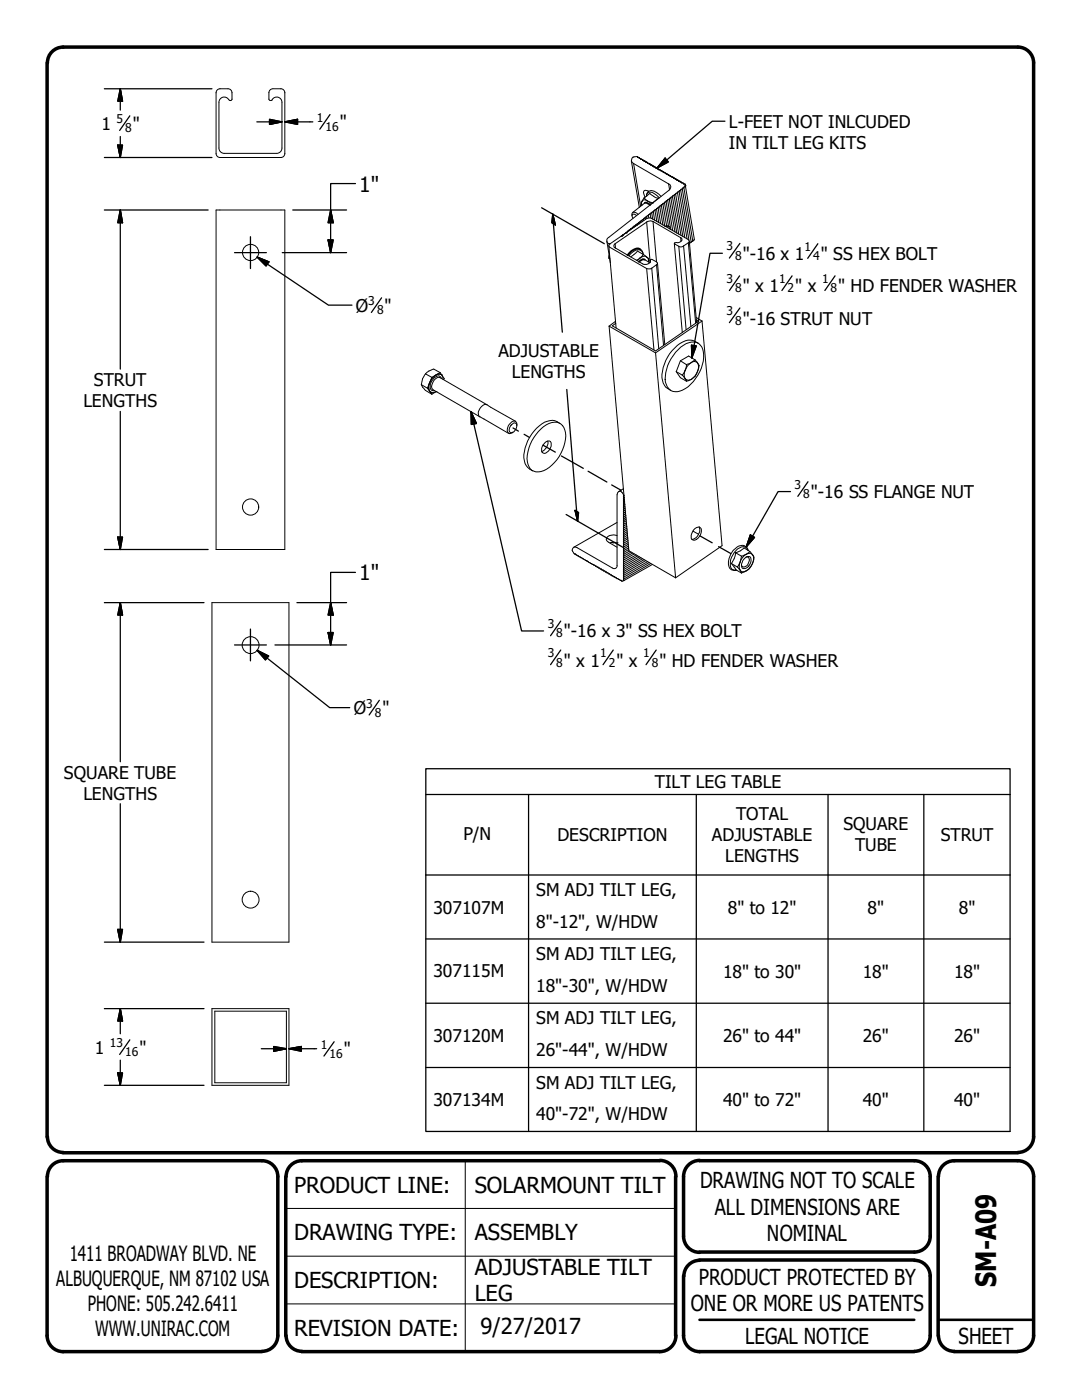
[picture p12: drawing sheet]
<svg xmlns="http://www.w3.org/2000/svg" width="216mm" height="279mm" viewBox="0 0 216 279" stroke-linecap="round" stroke-linejoin="round" font-family="sans-serif">
<defs><g id="words">
<text font-size="5.6" x="198.8" y="256.8" transform="rotate(-90 198.8 256.8)">SM-A09</text>
<g font-size="4.4">
<text x="58.7" y="238">PRODUCT LINE:</text>
<text x="94.7" y="238">SOLARMOUNT TILT</text>
<text x="139.7" y="237.1">DRAWING NOT TO SCALE</text>
<text x="142.6" y="242.4">ALL DIMENSIONS ARE</text>
<text x="58.7" y="247.5">DRAWING TYPE:</text>
<text x="94.7" y="247.5">ASSEMBLY</text>
<text x="153" y="247.6">NOMINAL</text>
<text x="58.7" y="257">DESCRIPTION:</text>
<text x="94.7" y="254.4">ADJUSTABLE TILT</text>
<text x="139.4" y="256.4">PRODUCT PROTECTED BY</text>
<text x="94.7" y="259.7">LEG</text>
<text x="137.9" y="261.6">ONE OR MORE US PATENTS</text>
<text x="58.7" y="266.6">REVISION DATE:</text>
<text x="95.9" y="266.3">9/27/2017</text>
<text x="148.7" y="268.2">LEGAL NOTICE</text>
<text x="191.3" y="268.2">SHEET</text>
</g>
<g font-size="4.2">
<text x="71.7" y="38.2">1&quot;</text>
<text x="71.7" y="115.8">1&quot;</text>
<text x="13.9" y="251.7">1411 BROADWAY BLVD. NE</text>
<text x="11.2" y="256.7">ALBUQUERQUE, NM 87102 USA</text>
<text x="17.5" y="261.7">PHONE: 505.242.6411</text>
<text x="19" y="266.7">WWW.UNIRAC.COM</text>
</g>
<g font-size="3.5">
<text x="20.3" y="25.8">1</text>
<text x="26.5" y="25.8">&quot;</text>
<text x="67.8" y="25.6">&quot;</text>
<text x="145.4" y="25.5">L-FEET NOT INLCUDED</text>
<text x="145.4" y="29.7">IN TILT LEG KITS</text>
<text x="148.2" y="51.9">&quot;-16 x 1</text>
<text x="163.8" y="51.9">&quot; SS HEX BOLT</text>
<text x="148.2" y="58.4">&quot; x 1</text>
<text x="158.7" y="58.4">&quot; x</text>
<text x="167.3" y="58.4">&quot; HD FENDER WASHER</text>
<text x="71" y="62.2">Ø</text>
<text x="76.7" y="62.2">&quot;</text>
<text x="148.2" y="64.8">&quot;-16 STRUT NUT</text>
<text x="99.4" y="71.2">ADJUSTABLE</text>
<text x="18.7" y="77.1">STRUT</text>
<text x="102.1" y="75.4">LENGTHS</text>
<text x="16.6" y="81.3">LENGTHS</text>
<text x="161.8" y="99.4">&quot;-16 SS FLANGE NUT</text>
<text x="112.5" y="127.2">&quot;-16 x 3&quot; SS HEX BOLT</text>
<text x="112.5" y="133">&quot; x 1</text>
<text x="123" y="133">&quot; x</text>
<text x="131.6" y="133">&quot; HD FENDER WASHER</text>
<text x="70.6" y="142.5">Ø</text>
<text x="76.3" y="142.5">&quot;</text>
<text x="12.8" y="155.4">SQUARE TUBE</text>
<text x="16.6" y="159.6">LENGTHS</text>
<text x="130.7" y="157.2">TILT LEG TABLE</text>
<text x="92.5" y="167.6">P/N</text>
<text x="111.3" y="167.8">DESCRIPTION</text>
<text x="142" y="167.8">ADJUSTABLE</text>
<text x="146.9" y="163.7">TOTAL</text>
<text x="168.3" y="165.7">SQUARE</text>
<text x="187.7" y="167.8">STRUT</text>
<text x="144.7" y="172">LENGTHS</text>
<text x="170.6" y="169.9">TUBE</text>
<text x="107" y="178.8">SM ADJ TILT LEG,</text>
<text x="86.5" y="182.3">307107M</text>
<text x="107" y="185.2">8&quot;-12&quot;, W/HDW</text>
<text x="145.2" y="182.3">8&quot; to 12&quot;</text>
<text x="173.1" y="182.3">8&quot;</text>
<text x="191.3" y="182.3">8&quot;</text>
<text x="107" y="191.6">SM ADJ TILT LEG,</text>
<text x="86.5" y="195.1">307115M</text>
<text x="107" y="198">18&quot;-30&quot;, W/HDW</text>
<text x="144.3" y="195.1">18&quot; to 30&quot;</text>
<text x="172.1" y="195.1">18&quot;</text>
<text x="190.4" y="195.1">18&quot;</text>
<text x="86.5" y="207.9">307120M</text>
<text x="107" y="204.4">SM ADJ TILT LEG,</text>
<text x="144.3" y="207.9">26&quot; to 44&quot;</text>
<text x="172.1" y="207.9">26&quot;</text>
<text x="190.4" y="207.9">26&quot;</text>
<text x="18.9" y="210.2">1</text>
<text x="27.8" y="210.2">&quot;</text>
<text x="68.6" y="210.6">&quot;</text>
<text x="107" y="210.8">26&quot;-44&quot;, W/HDW</text>
<text x="86.5" y="220.7">307134M</text>
<text x="107" y="217.2">SM ADJ TILT LEG,</text>
<text x="144.3" y="220.7">40&quot; to 72&quot;</text>
<text x="172.1" y="220.7">40&quot;</text>
<text x="190.4" y="220.7">40&quot;</text>
<text x="107" y="223.6">40&quot;-72&quot;, W/HDW</text>
</g>
<g font-size="2.4">
<text x="23.2" y="24.6">5</text>
<text x="25" y="26.4">8</text>
<text x="63.2" y="24.3">1</text>
<text x="65" y="26.2">16</text>
<text x="145" y="50">3</text>
<text x="146.7" y="51.9">8</text>
<text x="160.5" y="50.1">1</text>
<text x="162.2" y="51.9">4</text>
<text x="145" y="56.5">3</text>
<text x="146.7" y="58.4">8</text>
<text x="155.4" y="56.5">1</text>
<text x="157.2" y="58.4">2</text>
<text x="164" y="56.5">1</text>
<text x="165.7" y="58.4">8</text>
<text x="73.5" y="60.9">3</text>
<text x="75.2" y="62.7">8</text>
<text x="145" y="62.9">3</text>
<text x="146.7" y="64.8">8</text>
<text x="158.6" y="97.5">3</text>
<text x="160.3" y="99.4">8</text>
<text x="109.3" y="125.3">3</text>
<text x="109.3" y="131.1">3</text>
<text x="111" y="127.2">8</text>
<text x="119.8" y="131.2">1</text>
<text x="128.3" y="131.2">1</text>
<text x="111" y="133">8</text>
<text x="121.5" y="133">2</text>
<text x="130" y="133">8</text>
<text x="73.1" y="141.2">3</text>
<text x="74.8" y="143">8</text>
<text x="21.9" y="208.9">13</text>
<text x="64" y="209.3">1</text>
<text x="25" y="210.8">16</text>
<text x="65.7" y="211.1">16</text>
</g>
</g></defs>
<!-- layer: Tweak Trail (ANSI) -->
<path d="M102.4 85.4l1 .6M104.6 86.7l1.1 .6M108.3 88.8l2.5 1.4M112 91l4.4 2.5M117.3 94l3.8 2.2M122 96.8l2 1.1M139.6 106.9l2.5 1.4M143.4 109.1l2.5 1.4" fill="none" stroke="#000" stroke-width=".25"/>
<!-- layer: Visible (ANSI) -->
<g fill="none" stroke="#000" stroke-width=".2">
<path d="M43.1 18.5v12.2M45.5 17.7h-1.6a.79 .79 0 0 0-.8 .8M45.5 17.7a.79 .79 0 0 1 .8 .8M45.7 19.9a1.05 1.05 0 0 0-1.2-.5 1.05 1.05 0 0 0-.8 1M45.7 19.9l.2 .2M46.3 18.5v1.3l-.3 .3M53.7 18.5v1.3l.2 .3M54.3 19.9a1.05 1.05 0 0 1 1.2-.5 1.05 1.05 0 0 1 .8 1M54.3 19.9l-.2 .2M56 17.7a.79 .79 0 0 1 .8 .8M56.1 17.7h-1.6a.79 .79 0 0 0-.8 .8M56.8 18.5v12.2"/>
<path d="M43.1 30.6a.79 .79 0 0 0 .8 .8h12.2M43.7 20.4v9.1M43.7 29.6a1.05 1.05 0 0 0 1 1h10.5M45.9 20.1h.1M54 20.1h.1M56.3 29.6a1.05 1.05 0 0 1-1.1 1M56.3 20.4v9.1M56.8 30.6a.79 .79 0 0 1-.8 .8M126 32.1l1.6 9.3M127.3 31.4l-.1-.2-.7 .1a.73 .73 0 0 0-.5 .7 .73 .73 0 0 0 .4 .6l7 4.1a.69 .69 0 0 1 .5 .6 .69 .69 0 0 1-.4 .7l-12 9.4a.66 .66 0 0 0-.4 .8 .66 .66 0 0 0 .7 .4M127.3 31.4h.2l.1 .2M127.6 31.6h.2l.1 .2"/>
<path d="M127.9 31.8h.3v.2M128.2 31.9l.3 .1v.2M128.5 39.5l-.4 .6M128.5 39.5l.7 .6M128.5 39.5l1.2-.9 1.1 .8 .6 .2M128.5 32.1l.3 .2M128.8 32.3l.4 .1M128.8 32.3l.1 .1M129 39.2a1.1 1.1 0 0 1 .7-1.1 1.1 1.1 0 0 1 1.3 .3l.9 .8M129.2 32.4l.3 .2v.2M129.2 32.4v.2M129.4 38.2l-.1-.1a.5 .5 0 0 0-.7-.1 .5 .5 0 0 0-.1 .7l.2 .7"/>
<path d="M129.5 32.7l.3 .1 .1 .2M129.9 32.9l.2 .1 .1 .1M130.2 33.1h.3v.2M130.5 33.3h.3v.2M130.8 33.5l.3 .1M131.1 33.6l.3 .2M131.1 33.6l.1 .1M131.4 39.6l-1.2 .9M131.4 39.6h.1M131.4 33.8l1.7 .9M131.4 33.8l.1 .1M133.1 34.7l.1 .2h.2v.1l.7 .3"/>
<path d="M133.4 34.9l.1 .1M133.7 35.1l.1 .1M134.1 35.2l.1 .2h.1l.2 .2h.1l.5 .3 .3 .1v.1l.3 .1M135.7 36.2l.3 .2M135.7 36.2l.1 .1M136 36.4l.4 .3M136 36.4l.1 .1M136.4 36.6l.3 .2M136.7 36.8v.5h-.2l-1.1 1h-.1l-.8 .8h-.3l-.4 .5h-.2l-1 .9-.3 .1v.2h-.3l-.2 .3h-.2l-.1 .2h-.2l-.1 .3h-.2l-1 .9h-.2l-.8 .8h-.2l-.4 .5-.5 .3-.1 .2-.4 .1-.6 .6-.3 .1-.1 .2h-.2l-.2 .3h-.1l-1 .9M136.7 36.8l1.9 11-1 .7M43.1 41.9h13.7v67.8h-13.7zM121.1 48.1l.7 4.4"/>
<path d="M121.5 51.5l.2 .1M121.5 49l1.4 16.5M121.5 50.9v.6M121.5 48.8l7.5-5.2 .5-.1 .5 .1 7.4 4.2 .1 .3-.1 .4a2.07 2.07 0 0 1-1.8 .8l-1-.7 .3-.2a.77 .77 0 0 0 1.1-.8l-5.7-3.4-.5-.1-.6 .1-6.5 4.4a.49 .49 0 0 0-.1 .7l5.9 3.5a.98 .98 0 0 0 1.3-.9l.2-.1 1 .5 .2 .2-.1 .2-1.3 1-.8-.1-7.3-4.3-.2-.3zM124 47.1l-.1 .1M124 47.1h.1M124.2 46.9h.1M124.4 46.9h-.2M124.8 46.6h-.2v.1M124.9 46.5h.1M127 43l-.4-.3a.36 .36 0 0 0-.4 .2 .36 .36 0 0 0 0 .4l.1 .3M127.3 42.8l-.5-.4h-.4a.53 .53 0 0 0-.3 .7"/>
<path d="M127.7 51.5l-.5 .5M127.7 51.5l-.7 .4M127.7 49.7a1.12 1.12 0 0 1 .6 1.1M128.1 40.1a.64 .64 0 0 1 1.1 0M128.1 40.1l-.1 .2 .1 .7-.1-.6zM128.4 50.8l.6 .5M128.4 50.8l-.7 .7M128.4 50.8l-1.2-.7-1.3 1.1M128.7 51.8l1 .7M128.7 40.5l-2.5 1.9M129 51.3l.5 .3-.1 .7a.93 .93 0 0 0-.4-1zM129 51.3a.93 .93 0 0 0-1.3 .2"/>
<path d="M129.2 40.1l.8 .6M129.2 40.1l1 .4M129.7 51.9v.4M130.2 40.5h.1M131.2 52.5l1.5 16.3M132.7 45.1h.5l.2 .1M133.4 45.2l.2 .5M133.4 45.2h.1M134.6 48.6l1.5 17.8M137.5 48.1l1.5 16.3M84.1 76.8l.8 1.1 1.3 .8M84.1 76.8l1.2 .7"/>
<path d="M84.9 74.6l-.6 1-.2 1.2M84.9 74.6l1.3 .7M85.3 77.5l.4 .5M85.7 78l.3 .3M85.7 78l.5 .7M86 78.3h.1M86.2 75.3l-.9 2.2M86.4 77.8l9.4 5.4M87 78.2h.1M87 74.9a2.67 2.67 0 0 0-1.3 3.1M87 78.2l-.8 .5M87 74.9l-.8 .4"/>
<path d="M87.8 74.4l-1.2-.7-1 .3-.7 .6M87.8 75.4l9.4 5.4M87.8 74.4l.8 1.2-.1 .2M87.8 74.4l-.8 .5M88 74.7h.1M88 74.7h-.8l-.2 .2M88.4 75.7a.93 .93 0 0 0-.6-1.1 .93 .93 0 0 0-1.1 .5 2.49 2.49 0 0 0-.8 3.1 1.12 1.12 0 0 0 1.1 0M121.5 65.1l4 44.8 9.3 5.4M121.5 65.1l9.3 5.3M122.8 64.1l-1.3 1M130.8 70.4l4 44.9M134.9 74.2l.9 1.2 1.2 .7"/>
<path d="M134.9 74.2l1.2 .7M135.3 69.8a3.6 3.6 0 0 1 4.1-1.3 3.8 3.8 0 0 1 .7 4.3 7.4 7.4 0 0 1-4.9 5.4 2.29 2.29 0 0 1-2.5-2.5 8.3 8.3 0 0 1 2.6-5.9zM135.8 72l-.9 2.2M135.8 72l1.2 .8M136.1 74.9l.6 .7M136.7 73.9l-.2 .8 .2 .9M136.7 73.9l-.6 1M136.7 75.6l.3 .5M136.7 75.6l.2 .2a1 1 0 0 0 1.1-.1M137 72.8l-.3 1.1M138 72.3a.86 .86 0 0 1 1.2 .2M138 72.3l-.9 .9-.4 .7"/>
<path d="M138 72.3l-1 .5M138 75.7l-1 .4M138.7 71.8l-.7 .5M138.7 71.8l.5 .7M138.7 71.8l-1.3-.7-1.6 .9M138.9 63.8l.5 .3-8.6 5.9-8.6-5 .7-.5M138.9 63.4l1.2 .7M139.2 72.5l.2 .2a.72 .72 0 0 1 0 .9l-.2 .5M139.2 72.5l.2 .5-.2 1.1M139.2 74.1l-.5 1-.7 .6M139.2 74.1l-.4 .8-.8 .8M139.3 68.5a2.83 2.83 0 0 0-3.7 .1 8 8 0 0 0-3.4 7.3 2.61 2.61 0 0 0 1.7 2"/>
<path d="M140.1 64.1l4 44.8-9.3 6.4M140.1 64.1l-9.3 6.3M95.8 83.2l5.7 3.3M97.2 80.8a1.38 1.38 0 0 0-1.6 1.1l-.2 .6 .2 .6 .2 .1M97.2 80.8l5.7 3.3M102 84.8a.7 .7 0 0 1 1.1-.2 1.39 1.39 0 0 1-1.2 1.8 1.08 1.08 0 0 1 .1-1.6zM103.1 85a.69 .69 0 0 0-.3-1 .69 .69 0 0 0-.9 .5 1.29 1.29 0 0 0-.2 2.1l.7-.4M107.4 86.1a4 4 0 0 1 4.1-1.7 3.2 3.2 0 0 1 1.2 3.9 7.8 7.8 0 0 1-4.8 5.8 2.06 2.06 0 0 1-2.7-2 8.1 8.1 0 0 1 2.2-6zM108.6 88.5l.3-.3a.6 .6 0 0 1 .7-.2 .6 .6 0 0 1 .4 .6 1.62 1.62 0 0 1-1.6 1.8 1.3 1.3 0 0 1 .2-1.9zM109.3 88a1.84 1.84 0 0 1-1.2 2.1M111.8 84.5a3.1 3.1 0 0 0-4.2 .5 8.4 8.4 0 0 0-3.1 6.4 2.85 2.85 0 0 0 1.8 2.6M124.4 97.5l-1 .6"/>
<path d="M124.5 99.7v.4M124.5 99.3v.4M124.5 98.9v.4M124.5 98.9l-.4-.6a.56 .56 0 0 0-.7-.2 .56 .56 0 0 0-.3 .6v14.1a.57 .57 0 0 1-.3 .6 .57 .57 0 0 1-.6-.1l-7.1-4a.59 .59 0 0 0-.7 0 .59 .59 0 0 0-.2 .7l.5 .6M124.5 99.3h.1M124.5 98.9h.1M124.6 99.6l-.1 .1M114.7 110.6h.1M114.7 110.6l2.3 1.3M117 111.9l6.8 3.9M117 111.9h.1M123.1 108.3v.1a.54 .54 0 0 0-.8-.1l-.6 .1"/>
<path d="M123.1 108.3h.1M123.1 106.9a1.55 1.55 0 0 0-2.1 .7l.4 .6 1.7 1M123.1 104.3l-8.6 4.9M123.8 115.8h.1M123.8 115.8l.3 .2 .4-.1M124.5 103.9v.3M124.5 103.5v.4M124.5 103.1v.4M124.5 100.5v.3M124.5 100.8v.4M124.5 102.7v.4M124.5 101.2v.4"/>
<path d="M124.5 102.4v.3M124.5 101.6v.4M124.5 102v.4M124.5 106.5v.4M124.5 100.1v.4M124.5 115.6v.3M124.5 115.2v.4M124.5 114.8v.4M124.5 114.4v.4M124.5 114v.4M124.5 113.7v.3M124.5 113.3v.4"/>
<path d="M124.5 112.9v.4M124.5 112.5v.4M124.5 112.1v.4M124.5 111.8v.3M124.5 111.4v.4M124.5 111v.4M124.5 110.6v.4M124.5 110.2v.4M124.5 109.9v.3M124.5 109.5v.4M124.5 109.2v.3M124.5 108.8v.4"/>
<path d="M124.5 108.4v.4M124.5 108v.4M124.5 107.6v.4M124.5 107.3v.3M124.5 106.9v.4M124.5 106.1v.4M124.5 105.7v.4M124.5 105.3v.4M124.5 105v.3M124.5 104.6v.4M124.5 104.2v.4M124.7 100l-.2 .1"/>
<path d="M124.7 100.4l-.2 .1M124.7 100.7l-.2 .1M124.7 101.1l-.2 .1M124.8 101.4l-.3 .2M124.8 101.8l-.3 .2M124.8 102.5l-.3 .2M124.8 102.2l-.3 .2M124.9 103.3l-.4 .2M124.9 102.9l-.4 .2M125 103.6l-.5 .3M125 103.9l-.5 .3M125 104.6l-.5 .4"/>
<path d="M125 104.3l-.5 .3M125.1 105.4l-.6 .3M125.1 105l-.6 .3M125.2 106.1l-.7 .4M125.2 105.7l-.7 .4M125.2 106.4l-.7 .5M125.2 106.8l-.7 .5M125.3 107.5l-.8 .5M125.3 107.2l-.8 .4M125.3 108.3l-.8 .5M125.3 107.9l-.8 .5M125.4 109l-.9 .5"/>
<path d="M125.4 108.6l-.9 .6M125.5 109.7l-1 .5M125.5 109.3l-1 .6M125.6 110l-1.1 .6M125.9 110.2l-1.4 .8M126.2 110.4l-1.7 1M126.6 110.6l-2.1 1.2M126.9 110.7l-2.4 1.4M127.3 110.9l-2.8 1.6M127.6 111.1l-3.1 1.8M127.9 111.3l-3.4 2M128.2 111.5l-3.7 2.2"/>
<path d="M128.5 111.7l-4 2.3M128.8 111.9l-4.3 2.5M129.2 112.1l-4.7 2.7M129.5 112.3l-5 2.9M129.9 112.5l-5.4 3.1M130.2 112.6l-5.7 3.3M138.2 106l1.2 .6M138.4 105.7l.3-.2a.75 .75 0 0 1 1-.2 .75 .75 0 0 1 .2 1.1l-.6 1a.72 .72 0 0 1-.8 .4 .72 .72 0 0 1-.6-.7l.1-.7zM139.5 105.2a1.93 1.93 0 0 1-1.5 2.4M145.9 112.5l.8 1.2 1.3 .7M145.9 112.5l1.2 .7M146.7 110.3l-.2 1.2-.6 1"/>
<path d="M146.7 110.3l1.3 .7M147.1 113.2l.6 .6M147.7 112.1l-.2 .8 .2 .9M147.7 113.8a.76 .76 0 0 0 1.2 .1M147.7 112.1l-.6 1.1M147.7 113.8l.3 .6M148 111l-.3 1.1M148.5 111.6a.8 .8 0 0 1 1.3-.3 1.58 1.58 0 0 1-1.7 2.1 1.47 1.47 0 0 1 .4-1.8zM148.8 111.2a.55 .55 0 0 1 .7 .2 .55 .55 0 0 1 0 .6 1 1 0 0 1-1.5 1v-.3M148.9 110.6a.94 .94 0 0 1 1.3 .1M148.9 110.6l-.8 .8-.4 .7M148.9 110.6l-.9 .4"/>
<path d="M148.9 113.9l-.9 .5M149.3 109.9a1.39 1.39 0 0 0-1.2-1.1 1.39 1.39 0 0 0-1.4 .7 3.4 3.4 0 0 0-1.1 3.9l.4 .3 1 .1M149.6 110l.6 .7M149.6 110l-.7 .6M149.6 110l-1.1-.7-.7 .6-1.1 .4M150.2 112.4l-.7 1.1-.6 .4M150.2 110.7l.2 .6-.2 1.1M150.2 110.7l.2 .4-.2 1.3M42.3 120.3h15.4v67.7h-15.4zM42.3 201.3h15.4v15.3h-15.4zM42.9 201.8h14.2v14.3h-14.2z"/>
<circle cx="50" cy="50.4" r="1.62"/>
<circle cx="50" cy="101.2" r="1.62"/>
<circle cx="50" cy="128.7" r="1.68"/>
<circle cx="50" cy="179.5" r="1.68"/>
</g>
<!-- layer: Visible Narrow (ANSI) -->
<g fill="none" stroke="#000" stroke-width=".2">
<path d="M126.4 32.6l1.4 8.5M127.3 31.3v.1M127.6 31.5v.1M127.9 31.7v.1M128.2 31.9h.1M128.2 31.9v.1M128.5 32.1h.1M128.5 32.1v.1M128.8 32.3h.1M128.8 32.3l.1 .1M129 39.1a.82 .82 0 0 1 .6-.7 .82 .82 0 0 1 .9 .2l1.1 .9M129.2 32.5h.1"/>
<path d="M129.2 32.4v.2M129.5 32.7h.1M129.5 32.6v.2M129.9 32.9h.1M129.9 32.8v.2M130.2 33.1h.1M130.2 33v.1M130.5 33.3h.1M130.5 33.2v.1M130.8 33.5h.1M130.8 33.4v.1M131.1 33.7h.1"/>
<path d="M131.1 33.6l.1 .1M131.4 33.8h.1M131.4 33.8l.1 .1M131.8 34h.1M132.1 34.2h.1M132.5 34.4h.1M132.8 34.6h.1M132.8 34.5v.1M133.1 34.8h.1M133.1 34.7v.1M133.2 39.9l1 6.1M133.4 35h.1"/>
<path d="M133.4 36.7l.2 1.1M133.4 34.9l.1 .1M133.5 39.8l1.2 6.5M133.7 35.2h.1M133.7 35.1l.1 .1M133.9 39.5l1.2 7M134.1 35.4h.1M134.1 35.3v.1M134.2 39.2l1.2 7.5M134.4 35.6h.1M134.4 35.4v.2M134.5 39l1.4 8"/>
<path d="M134.7 35.8h.1M134.7 35.6v.2M134.8 38.7l1.5 8.5M135.1 35.9h.1M135.1 35.8v.1M135.2 38.5l1.5 8.9M135.4 36.1h.1M135.4 36v.1M135.5 38.2l1.6 9.5M135.7 36.2l.1 .1M135.7 36.3h.1M135.8 38l1.7 9.9"/>
<path d="M136 36.4l.1 .1M136 36.4v.1M136.1 37.7l1.8 10.6M136.4 36.6v.1M136.5 37.5l1.7 10.6M136.7 37.1h.1M136.7 36.8l.1 .4M122.7 48.6l.1 .9M124 47.1h.1M124.2 46.9h.1M124.9 46.5h.1M125.2 46.2v.1"/>
<path d="M125.5 46h.1M125.9 45.7v.1M126.2 45.5v.1M126.5 45.2v.2M126.8 45v.1M127.1 44.8l.1 .2M127.4 44.5l.1 .2M127.8 44.3v.1M128.1 44v.3M128.3 50.7a1.07 1.07 0 0 0-1.7-.6l-.8 .6-.3 .4M128.4 43.8l.1 .2M128.7 43.5l.1 .3"/>
<path d="M129 43.2l.1 .4M129 53.6l1.5 16.2M129 44.3l.7 8M129.3 43l.2 .5M129.7 42.7l.2 .8M129.7 52l.1 .3M130 42.5l.2 1.3M130 53.5l1.4 16.1M130.3 44.2l.7 8.1M130.4 42.2l.2 1.7M130.7 42l.4 2.2M131 41.7l.4 2.7"/>
<path d="M131 52.8l1.4 16.1M131.3 41.5l.5 3.1M131.6 41.2l.7 3.7M132 41l.7 4.1M132.3 40.7l.7 4.4M132.6 40.4l.8 4.8M132.9 40.2l1 5.6M135.4 49.1l1.5 16.7M135.8 47.4l.1 .8M136.4 49.1l1.5 16.1M137.4 48.5l1.4 16M87.8 75.4a1.56 1.56 0 0 0-1.6 1.4 .79 .79 0 0 0 .2 1"/>
<path d="M88.1 75.5a.69 .69 0 0 0-1.1-.3 2.12 2.12 0 0 0-1 2.5l.2 .2 .5 .1M149.3 109.9a1.06 1.06 0 0 0-1.7-.6 3.6 3.6 0 0 0-1.7 4 1.19 1.19 0 0 0 1.1 .5"/>
</g>
<path d="M127.7 49.7a2.16 2.16 0 0 0-2.5 1.2M128.7 40.5l.3-.1 .7 .5M128.7 51.8a.88 .88 0 0 0-1.2 .5" fill="none" stroke="#000" stroke-width=".38"/>
<!-- layer: Title (ANSI) -->
<path d="M139.6 263.4h42.8M187.2 263.4h19" fill="none" stroke="#000" stroke-width=".51"/>
<!-- layer: Border (ANSI) -->
<g fill="none" stroke="#000" stroke-width=".7">
<path d="M9.4 12.6v214.3M12.6 9.4h190.5M12.6 9.4a3.1 3.1 0 0 0-3.1 3.1M203.1 9.4a3.1 3.1 0 0 1 3.1 3.1M206.2 12.6v214.3a3.1 3.1 0 0 1-3.1 3.1M9.4 234.8v31.8M9.5 226.9a3.1 3.1 0 0 0 3.1 3.1M12.6 231.6h39.7a3.1 3.1 0 0 1 3.1 3.2v31.8M12.6 230.1h190.5M12.6 231.6a3.1 3.1 0 0 0-3.1 3.2M57 234.8v31.8M131.6 231.6h-71.4a3.1 3.1 0 0 0-3.1 3.2"/>
<path d="M131.7 231.6a3.2 3.2 0 0 1 3.2 3.2M134.8 234.8v31.8M139.6 231.6h42.8M139.6 231.6a3.2 3.2 0 0 0-3.2 3.2v11.9M182.5 231.6a3.1 3.1 0 0 1 3.1 3.2v11.9M187.2 234.8v31.8M190.4 231.6h12.7M190.4 231.6a3.1 3.1 0 0 0-3.1 3.2M203.1 231.6a3.1 3.1 0 0 1 3.1 3.2v31.8M136.4 246.7a3.2 3.2 0 0 0 3.2 3.2M136.4 254.6v12M139.6 251.5h42.8"/>
<path d="M139.6 249.9h42.8M139.6 251.5a3.1 3.1 0 0 0-3.1 3.2M182.5 251.5a3.1 3.1 0 0 1 3.1 3.2M185.6 246.7a3.1 3.1 0 0 1-3.1 3.2M185.6 254.6v12M9.4 266.5a3.2 3.2 0 0 0 3.2 3.2M12.6 269.7h39.7M55.4 266.5a3.1 3.1 0 0 1-3.1 3.2M57.1 266.5a3.1 3.1 0 0 0 3.1 3.2M134.9 266.5a3.2 3.2 0 0 1-3.2 3.2h-71.5M136.4 266.5a3.2 3.2 0 0 0 3.2 3.2M139.6 269.7h42.8"/>
<path d="M185.6 266.5a3.1 3.1 0 0 1-3.1 3.2M187.3 266.5a3.1 3.1 0 0 0 3.1 3.2M190.4 269.7h12.7M206.2 266.5a3.1 3.1 0 0 1-3.1 3.2"/>
</g>
<path d="M92.8 231.6v38.1M57 241.2h77.8M57 250.7h77.8M57 260.2h77.8" fill="none" stroke="#000" stroke-width=".2"/>
<!-- layer: Center Mark (ANSI) -->
<path d="M46.8 50.4h6.3M50 47.2v6.4M46.8 128.7h6.3M50 125.5v6.4" fill="none" stroke="#000" stroke-width=".25"/>
<!-- layer: Dimension (ANSI) -->
<g fill="none" stroke="#000" stroke-width=".25">
<path d="M20.8 17.7h21.5M24 17.7l.4 2.5h-.9zM24 17.7v4.3M20.8 31.4h21.5M23.5 29h.9l-.4 2.4zM24 27.2v4.2M25.9 23.1l-2 2.9M51.2 24.3h5.1M53.8 23.8l2.5 .5-2.5 .5zM56.8 24.3l2.6-.5v1zM56.8 24.3h5.6M65.8 22.9l-2 2.9"/>
<path d="M70.9 36.6h-4.9v13.8M20.8 41.9h20.7M24 41.9l.4 2.5h-.9zM24 41.9v31.8M51.3 51.3l2.4 1-.6 .8zM51.3 51.3l14.2 9.6h4.7M56.3 50.4h12.9M58.4 41.9h10.8M65.5 47.9h1l-.5 2.5zM66 41.9l.5 2.5h-1zM76.1 59.4l-2 3M108.1 41.5l12.5 7.1"/>
<path d="M110.3 42.7l.5 2.2-.7-.5zM110.3 42.7l1.9 23.6M113.1 77.7l2.2 26.3M24 82.1v27.6M20.8 109.7h20.7M23.5 107.2h.9l-.4 2.5zM70.9 114.2h-4.9v14.5M113 102.7l11.4 6.6M114.7 101.9l.7 .4-.1 1.7zM20.8 120.3h19.9M24 120.3l.4 2.4h-.9zM24 120.3v31.7"/>
<path d="M51.3 129.8l2.3 1.1-.6 .8zM51.3 129.8l14.5 11.4h4M54.9 128.7h14.3M59.2 120.3h10M65.5 126.2h1l-.5 2.5zM66 120.3l.5 2.4h-1zM75.7 139.8l-2 2.9M24 160.4v27.6M20.8 188h19.9M23.5 185.5h.9l-.4 2.5zM20.8 201.3h19.9M20.8 216.6h19.9"/>
<path d="M23.5 214.1h.9l-.4 2.5zM24 201.3l.4 2.5h-.9zM24 201.3v5M24 211.6v5M25.9 207.5l-2 2.9M52.1 209.3h5M54.6 208.9l2.5 .4-2.5 .5zM57.7 209.3l2.4-.4v.9zM57.7 209.3h5.5M66.7 207.9l-2.1 2.9"/>
</g>
<g fill="#000" stroke="#000" stroke-width=".25">
<path d="M23.5 29l.5 2.4zM23.5 29h.9l-.4 2.4zM24 17.7l.4 2.5zM24 17.7l.4 2.5h-.9zM53.8 24.8l2.5-.5zM53.8 23.8l2.5 .5-2.5 .5zM56.8 24.3l2.6-.5zM56.8 24.3l2.6-.5v1zM24 41.9l.4 2.5zM24 41.9l.4 2.5h-.9zM51.3 51.3l2.4 1zM51.3 51.3l2.4 1-.6 .8z"/>
<path d="M65.5 47.9l.5 2.5zM65.5 47.9h1l-.5 2.5zM66 41.9l.5 2.5zM66 41.9l.5 2.5h-1zM110.3 42.7l.5 2.2zM110.3 42.7l.5 2.2-.7-.5zM23.5 107.2l.5 2.5zM23.5 107.2h.9l-.4 2.5zM114.7 101.9l.6 2.1zM114.7 101.9l.7 .4-.1 1.7zM24 120.3l.4 2.4zM24 120.3l.4 2.4h-.9z"/>
<path d="M51.3 129.8l2.3 1.1zM51.3 129.8l2.3 1.1-.6 .8zM65.5 126.2l.5 2.5zM65.5 126.2h1l-.5 2.5zM66 120.3l.5 2.4zM66 120.3l.5 2.4h-1zM23.5 185.5l.5 2.5zM23.5 185.5h.9l-.4 2.5zM23.5 214.1l.5 2.5zM23.5 214.1h.9l-.4 2.5zM24 201.3l.4 2.5zM24 201.3l.4 2.5h-.9z"/>
<path d="M54.6 209.8l2.5-.5zM54.6 208.9l2.5 .4-2.5 .5zM57.7 209.3l2.4-.4zM57.7 209.3l2.4-.4v.9z"/>
</g>
<!-- layer: Symbol (ANSI) -->
<g fill="none" stroke="#000" stroke-width=".25">
<path d="M132.7 31.6l.6 .7-2.2 1.2zM144.7 24.2h-2.6l-11 9.3M144.1 50.5h-2.4l-3.7 20.9M147.6 55.1l-2.1 2.9M147.6 48.6l-2.1 2.9M158.1 55.1l-2.1 2.9M163.2 48.6l-2 3M166.6 55.1l-2 2.9M138 68.9l.9 .1-.9 2.4zM147.6 61.5l-2.1 2.9M94 82.2l1.1 2.3-1.1 .2zM94 82.2l10.1 43.7h4.4"/>
<path d="M157.7 98.1h-2.4l-6.4 11.1M161.2 96.1l-2 3M149.7 106.7l.9 .6-1.7 1.9zM111.9 124l-2 2.9M111.9 129.7l-2 3M122.4 129.7l-2.1 3M130.9 129.7l-2 3M85 158.6v-5.2h116.5v5.2M105.5 158.6v67.2M138.9 158.6v67.2M165.2 158.6v67.2M184.3 158.6v67.2"/>
<path d="M201.5 158.6h-116.5v16M201.5 158.6v67.2h-116.5v-51.2M85 174.6h116.5M85 187.4h116.5M85 200.2h116.5M85 213h116.5"/>
</g>
<path d="M132.7 31.6l-1.6 1.9zM132.7 31.6l.6 .7-2.2 1.2zM138 68.9v2.5zM138 68.9l.9 .1-.9 2.4zM94 82.2l1.1 2.3zM94 82.2l1.1 2.3-1.1 .2zM149.7 106.7l-.8 2.5zM149.7 106.7l.9 .6-1.7 1.9z" fill="#000" stroke="#000" stroke-width=".25"/>
<use href="#words"/>
</svg>
